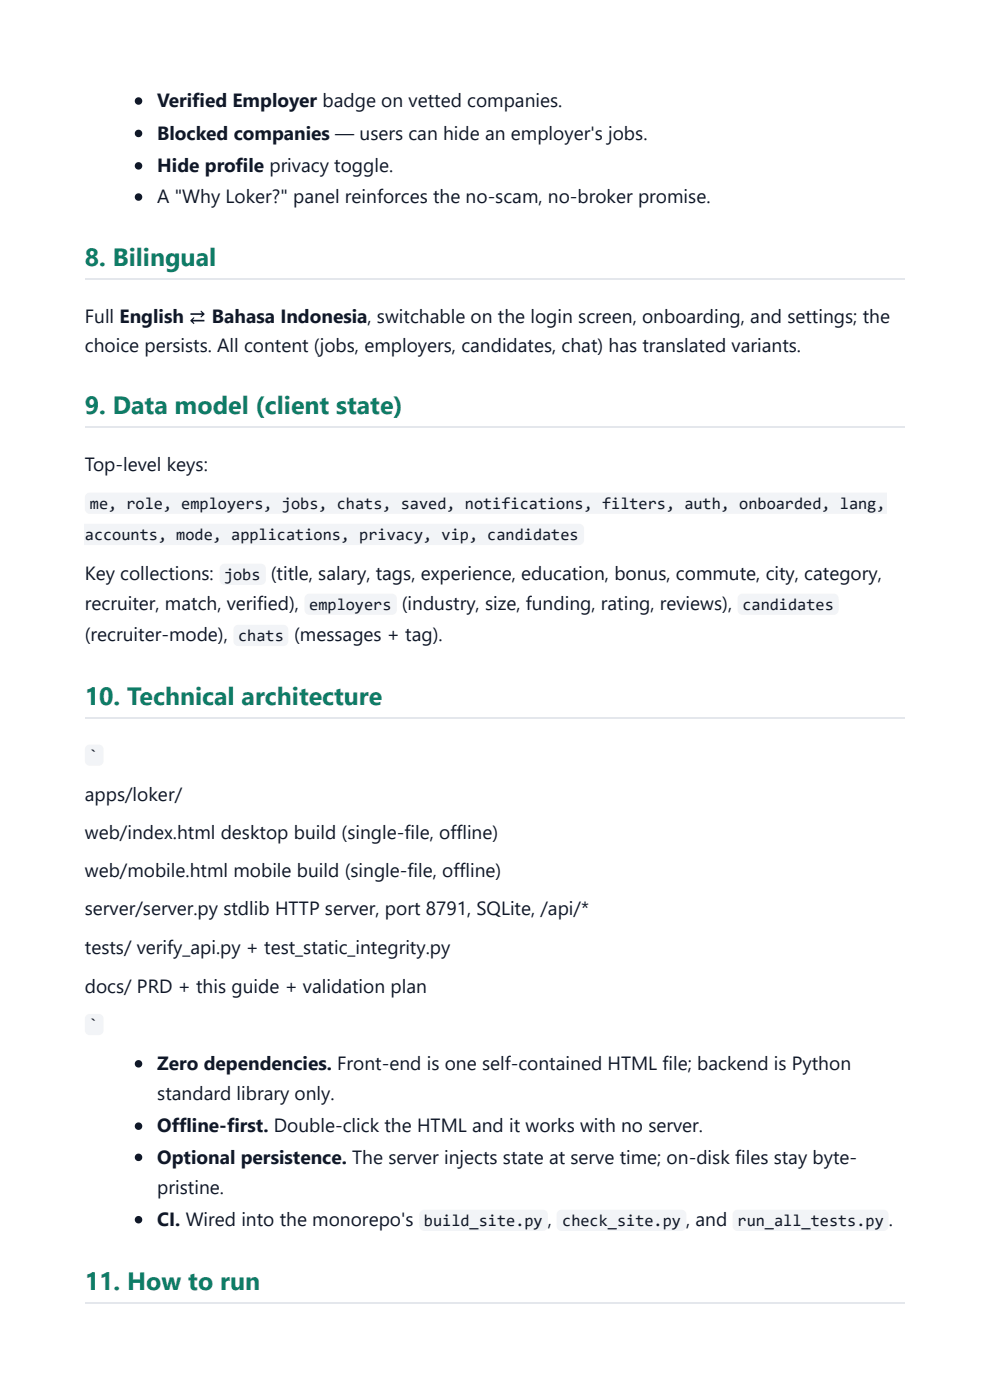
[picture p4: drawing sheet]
<svg xmlns="http://www.w3.org/2000/svg" width="210mm" height="297mm" viewBox="0 0 210 297" stroke-linecap="round" stroke-linejoin="round" font-family="sans-serif">
<defs><g id="words">
<g font-size="5.3" fill="#0e7c66">
<text x="18" y="56.4">8. Bilingual</text>
<text x="18" y="87.8">9. Data model (client state)</text>
<text x="18" y="149.5">10. Technical architecture</text>
<text x="18" y="273.6">11. How to run</text>
</g>
<g font-size="4.1" fill="#101828">
<text x="33.3" y="22.8">Verified Employer badge on vetted companies.</text>
<text x="33.3" y="29.6">Blocked companies — users can hide an employer's jobs.</text>
<text x="33.3" y="36.5">Hide profile privacy toggle.</text>
<text x="33.3" y="43.1">A &quot;Why Loker?&quot; panel reinforces the no-scam, no-broker promise.</text>
<text x="18" y="68.5">Full English ⇄ Bahasa Indonesia, switchable on the login screen, onboarding, and settings; the</text>
<text x="18" y="74.6">choice persists. All content (jobs, employers, candidates, chat) has translated variants.</text>
<text x="18" y="100">Top-level keys:</text>
<text x="18" y="123">Key collections:</text>
<text x="57.4" y="123">(title, salary, tags, experience, education, bonus, commute, city, category,</text>
<text x="18" y="129.4">recruiter, match, verified),</text>
<text x="85.2" y="129.4">(industry, size, funding, rating, reviews),</text>
<text x="18" y="136">(recruiter-mode),</text>
<text x="62.4" y="136">(messages + tag).</text>
<text x="18" y="169.9">apps/loker/</text>
<text x="18" y="178.1">web/index.html desktop build (single-file, offline)</text>
<text x="18" y="186">web/mobile.html mobile build (single-file, offline)</text>
<text x="18" y="194.2">server/server.py stdlib HTTP server, port 8791, SQLite, /api/*</text>
<text x="18" y="202.4">tests/ verify_api.py + test_static_integrity.py</text>
<text x="18" y="210.6">docs/ PRD + this guide + validation plan</text>
<text x="33.3" y="227">Zero dependencies. Front-end is one self-contained HTML file; backend is Python</text>
<text x="33.3" y="233.4">standard library only.</text>
<text x="33.3" y="240.2">Offline-first. Double-click the HTML and it works with no server.</text>
<text x="33.3" y="246.9">Optional persistence. The server injects state at serve time; on-disk files stay byte-</text>
<text x="33.3" y="253.2">pristine.</text>
<text x="33.3" y="260.1">CI. Wired into the monorepo's</text>
<text x="116.1" y="260.1">,</text>
<text x="145.5" y="260.1">, and</text>
<text x="188.5" y="260.1">.</text>
</g>
<g font-size="3.5" fill="#101828">
<text x="19" y="108">me, role, employers, jobs, chats, saved, notifications, filters, auth, onboarded, lang,</text>
<text x="18" y="114.6">accounts, mode, applications, privacy, vip, candidates</text>
<text x="47.5" y="123">jobs</text>
<text x="65.6" y="129.4">employers</text>
<text x="157.4" y="129.4">candidates</text>
<text x="50.5" y="136">chats</text>
<text x="19" y="161.4">`</text>
<text x="19" y="218.5">`</text>
<text x="89.9" y="260.1">build_site.py</text>
<text x="119.2" y="260.1">check_site.py</text>
<text x="156.4" y="260.1">run_all_tests.py</text>
</g>
</g></defs>
<path d="M18 59.1h173.8M18 90.6h173.8M18 152.3h173.8M18 276.4h173.8" fill="none" stroke="#e4e7ec" stroke-width=".26"/>
<g fill="#101828">
<circle cx="29.4" cy="21.4" r=".79"/>
<circle cx="29.4" cy="28.3" r=".79"/>
<circle cx="29.4" cy="35.2" r=".79"/>
<circle cx="29.4" cy="41.8" r=".79"/>
</g>
<g fill="#f2f4f7">
<path d="M18.3 104.8l.7-.3h168.9v4.5h-168.9a1.06 1.06 0 0 1-1-1v-2.6z"/>
<path d="M17.9 111.1h104.9a1.06 1.06 0 0 1 1 1.1v2.4a1.06 1.06 0 0 1-1 1h-104.9z"/>
<path d="M46.9 119.9l.7-.3h7.7a1.06 1.06 0 0 1 1.1 1.1v2.3a1.06 1.06 0 0 1-1.1 1.1h-7.7a1.06 1.06 0 0 1-1-1.1v-2.6z"/>
<path d="M64.9 126.3l.7-.4h17.5a1.06 1.06 0 0 1 1 1.1v2.4a1.06 1.06 0 0 1-1 1h-17.5a1.06 1.06 0 0 1-1-1v-2.6z"/>
<path d="M156.7 126.3l.7-.4h19.3a1.06 1.06 0 0 1 1.1 1.1v2.4a1.06 1.06 0 0 1-1.1 1h-19.3a1.06 1.06 0 0 1-1-1v-2.6z"/>
<path d="M49.8 132.9l.7-.3h9.6a1.06 1.06 0 0 1 1 1v2.4a1.06 1.06 0 0 1-1 1.1h-9.6a1.06 1.06 0 0 1-1-1.1v-2.6z"/>
<path d="M18.3 158.3l.5-.3h2.1a1.06 1.06 0 0 1 1.1 1v2.4a1.06 1.06 0 0 1-1.1 1.1h-1.9a1.06 1.06 0 0 1-1-1.1v-2.6z"/>
<path d="M18.3 215.4l.5-.3h2.1a1.06 1.06 0 0 1 1.1 1.1v2.3a1.06 1.06 0 0 1-1.1 1.1h-1.9a1.06 1.06 0 0 1-1-1.1v-2.5z"/>
</g>
<g fill="#101828">
<circle cx="29.4" cy="225.7" r=".79"/>
<circle cx="29.4" cy="238.9" r=".79"/>
<circle cx="29.4" cy="245.5" r=".79"/>
<circle cx="29.4" cy="258.8" r=".79"/>
</g>
<g fill="#f2f4f7">
<path d="M89.2 257l.8-.4h25.1a1.06 1.06 0 0 1 1.1 1.1v2.4a1.06 1.06 0 0 1-1.1 1h-25.1a1.06 1.06 0 0 1-1.1-1v-2.6z"/>
<path d="M118.3 257l.8-.4h25.4a1.06 1.06 0 0 1 1 1.1v2.4a1.06 1.06 0 0 1-1 1h-25.4a1.06 1.06 0 0 1-1.1-1v-2.6z"/>
<path d="M155.6 257l.8-.4h30.9a1.06 1.06 0 0 1 1.1 1.1v2.4a1.06 1.06 0 0 1-1.1 1h-30.9a1.06 1.06 0 0 1-1.1-1v-2.6z"/>
</g>
<use href="#words"/>
</svg>
